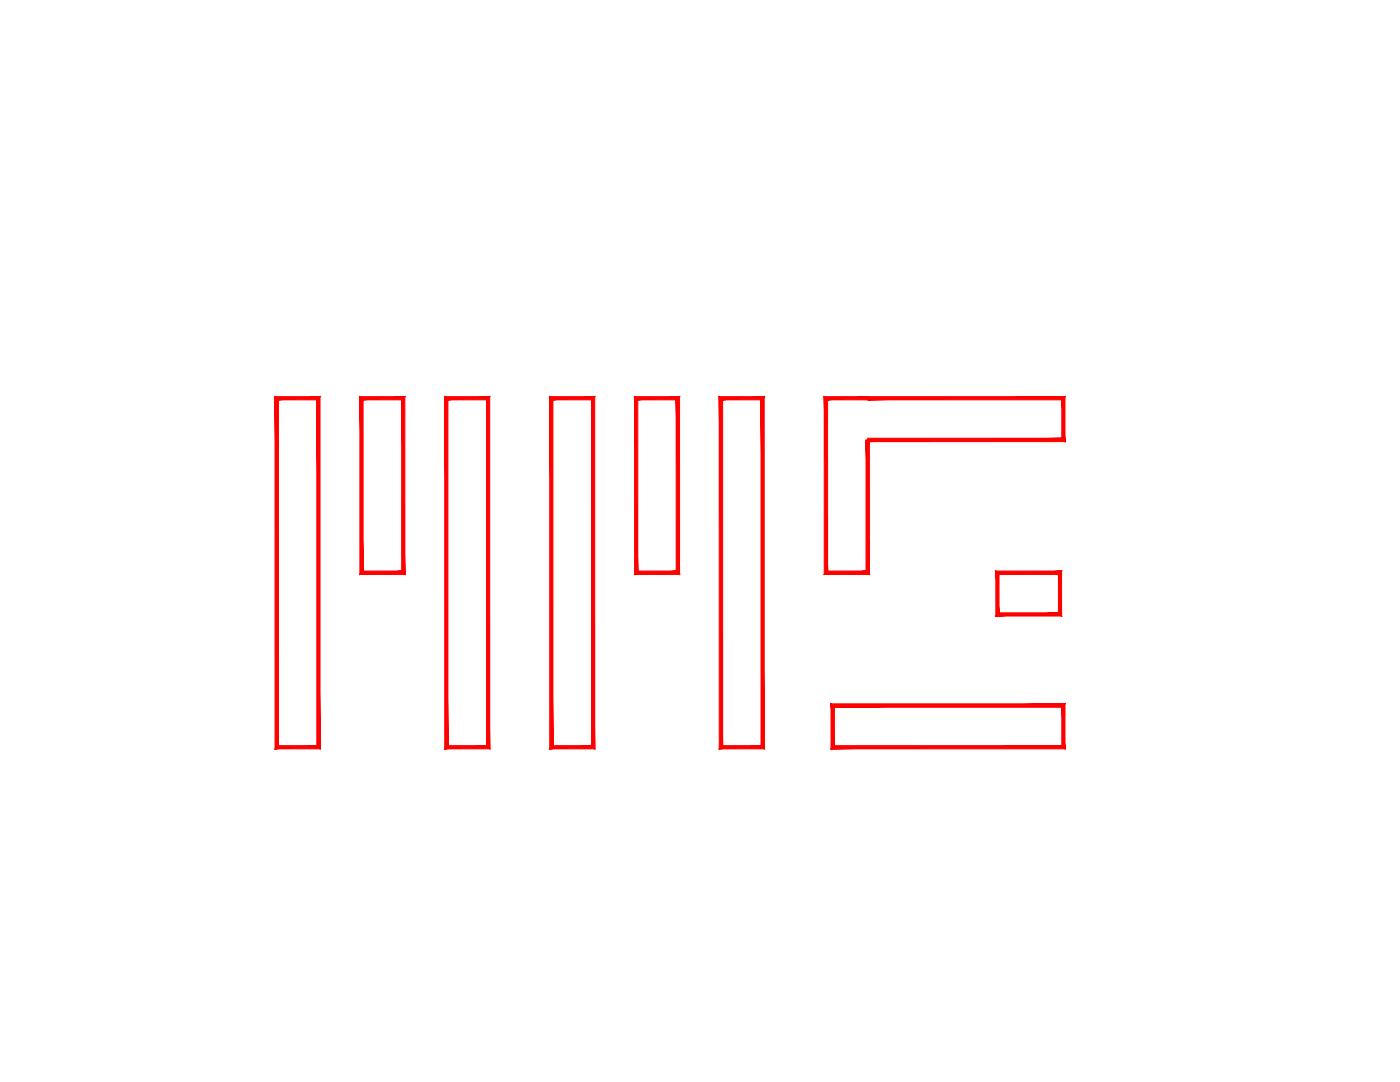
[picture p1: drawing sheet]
<svg xmlns="http://www.w3.org/2000/svg" width="279mm" height="216mm" viewBox="0 0 279 216" stroke-linecap="round" stroke-linejoin="round" font-family="sans-serif">
<!-- layer: A-DETL-1 -->
<g fill="#f00" stroke="#f00" stroke-width=".2">
<path d="M54.9 149.4h9l-.7-.6zM54.9 149.4l.7-.6h7.6zM54.9 79.1v70.3l.7-.6zM54.9 79.1l.7 .7v69zM54.9 79.1l.7 .7 8.3-.7zM55.6 79.8l8.3-.7-.7 .7zM63.9 79.1l-.7 .7 .7 69.6zM63.2 79.8l.7 69.6-.7-.6z"/>
<path d="M71.8 114.6h9l-.6-.7zM72.5 113.9h7.7l-8.4 .7zM71.8 79.1v35.5l.7-.7zM71.8 79.1l.7 .7v34.1zM71.8 79.1l.7 .7 8.3-.7zM72.5 79.8l8.3-.7-.6 .7zM80.8 79.1l-.6 .7 .6 34.8zM80.2 79.8l.6 34.8-.6-.7z"/>
<path d="M89.4 148.8l-.6 .6 8.3-.6zM88.8 149.4l8.3-.6 .6 .6zM97.1 79.8v69l.6 .6zM97.1 79.8l.6-.7v70.3zM89.4 79.8h7.7l.6-.7zM88.8 79.1h8.9l-8.3 .7zM88.8 79.1l.6 69.7v-69zM88.8 79.1l.6 69.7-.6 .6z"/>
<path d="M109.7 149.4h9l-.6-.6zM109.7 149.4l.6-.6h7.8zM109.7 79.1v70.3l.6-.6zM109.7 79.1l.6 .7v69zM109.7 79.1l.6 .7 8.4-.7zM110.3 79.8l8.4-.7-.6 .7zM118.7 79.1l-.6 .7 .6 69.6zM118.1 79.8l.6 69.6-.6-.6z"/>
<path d="M126.6 114.6h9l-.7-.7zM127.3 113.9h7.6l-8.3 .7zM126.6 79.1v35.5l.7-.7zM126.6 79.1l.7 .7v34.1zM126.6 79.1l.7 .7 8.3-.7zM127.3 79.8l8.3-.7-.7 .7zM134.9 79.8l.7 34.8v-35.5zM134.9 79.8l.7 34.8-.7-.7z"/>
<path d="M143.5 149.4l8.4-.6h-7.7zM143.5 149.4l8.4-.6 .6 .6zM151.9 79.8v69l.6 .6zM151.9 79.8l.6-.7v70.3zM144.2 79.8h7.7l.6-.7zM143.5 79.1h9l-8.3 .7zM143.5 79.1l.7 69.7v-69zM143.5 79.1l.7 69.7-.7 .6z"/>
<path d="M173.2 87.4v.7l38.7-.7zM173.2 88.1l38.7-.7 .6 .7zM211.9 79.8v7.6l.6 .7zM211.9 79.8l.6-.7v9zM173.2 79.8h38.7l.6-.7zM173.2 79.1h39.3l-39.3 .7z"/>
<path d="M212.5 140.4l-.6 .7 .6 8.3zM211.9 141.1l.6 8.3-.6-.6zM165.8 149.4h46.7l-.6-.6zM165.8 149.4l.7-.6h45.4zM165.8 140.4v9l.7-.6zM165.8 140.4l.7 .7v7.7zM165.8 140.4l.7 .7 46-.7zM166.5 141.1l46-.7-.6 .7z"/>
<path d="M211.2 114.6v7.7l.7 .6zM211.9 113.9v9l-.7-8.3zM199.4 114.6h11.8l.7-.7zM198.7 113.9h13.2l-12.5 .7zM198.7 113.9l.7 8.4v-7.7zM198.7 113.9l.7 8.4-.7 .6zM199.4 122.3l-.7 .6 12.5-.6zM198.7 122.9l12.5-.6 .7 .6z"/>
<path d="M172.8 87.8l.7 26.8v-26.8zM172.8 87.8l.7 26.8-.7-.7zM164.5 114.6h9l-.7-.7zM164.5 114.6l.7-.7h7.6zM164.5 79.1v35.5l.7-.7zM164.5 79.1l.7 .7v34.1zM164.5 79.1l.7 .7 8-.7zM165.2 79.8l8-.7v.7z"/>
</g>
</svg>
